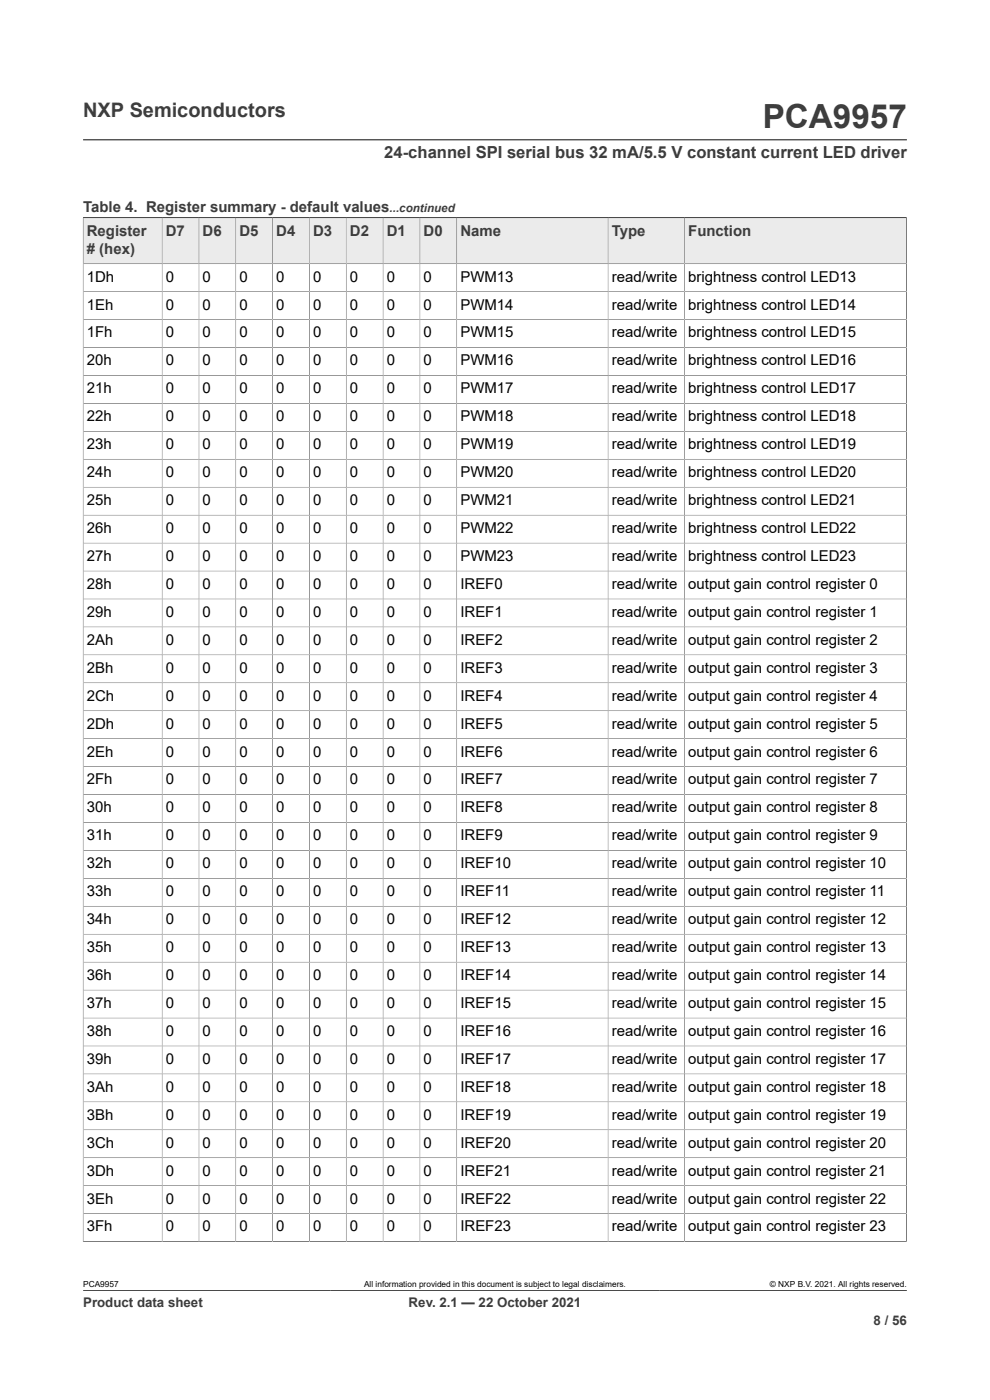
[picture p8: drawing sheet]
<svg xmlns="http://www.w3.org/2000/svg" width="210mm" height="297mm" viewBox="0 0 210 297" stroke-linecap="round" stroke-linejoin="round" font-family="sans-serif">
<defs><g id="words">
<text font-size="7.1" fill="#3c3c3c" x="161.8" y="27.2">PCA9957</text>
<text font-size="4.2" fill="#3c3c3c" x="17.6" y="24.8">NXP Semiconductors</text>
<text font-size="3.5" fill="#3c3c3c" x="81.5" y="33.5">24-channel SPI serial bus 32 mA/5.5 V constant current LED driver</text>
<g font-size="3.2" fill="#3c3c3c">
<text x="17.6" y="45.1">Table 4. Register summary - default values</text>
<text x="18.4" y="50">Register</text>
<text x="18.4" y="53.8"># (hex)</text>
<text x="35.2" y="50">D7</text>
<text x="43" y="50">D6</text>
<text x="50.8" y="50">D5</text>
<text x="58.6" y="50">D4</text>
<text x="66.4" y="50">D3</text>
<text x="74.2" y="50">D2</text>
<text x="82" y="50">D1</text>
<text x="89.9" y="50">D0</text>
<text x="97.7" y="50">Name</text>
<text x="129.8" y="50">Type</text>
<text x="146" y="50">Function</text>
</g>
<g font-size="3.2">
<text x="18.4" y="59.7">1Dh</text>
<text x="35.2" y="59.7">0</text>
<text x="43" y="59.7">0</text>
<text x="50.8" y="59.7">0</text>
<text x="58.6" y="59.7">0</text>
<text x="66.4" y="59.7">0</text>
<text x="74.2" y="59.7">0</text>
<text x="82" y="59.7">0</text>
<text x="89.9" y="59.7">0</text>
<text x="97.7" y="59.7">PWM13</text>
<text x="129.8" y="59.7">read/write</text>
<text x="146" y="59.7">brightness control LED13</text>
<text x="18.4" y="65.7">1Eh</text>
<text x="35.2" y="65.7">0</text>
<text x="43" y="65.7">0</text>
<text x="50.8" y="65.7">0</text>
<text x="58.6" y="65.7">0</text>
<text x="66.4" y="65.7">0</text>
<text x="74.2" y="65.7">0</text>
<text x="82" y="65.7">0</text>
<text x="89.9" y="65.7">0</text>
<text x="97.7" y="65.7">PWM14</text>
<text x="129.8" y="65.7">read/write</text>
<text x="146" y="65.7">brightness control LED14</text>
<text x="18.4" y="71.6">1Fh</text>
<text x="35.2" y="71.6">0</text>
<text x="43" y="71.6">0</text>
<text x="50.8" y="71.6">0</text>
<text x="58.6" y="71.6">0</text>
<text x="66.4" y="71.6">0</text>
<text x="74.2" y="71.6">0</text>
<text x="82" y="71.6">0</text>
<text x="89.9" y="71.6">0</text>
<text x="97.7" y="71.6">PWM15</text>
<text x="129.8" y="71.6">read/write</text>
<text x="146" y="71.6">brightness control LED15</text>
<text x="18.4" y="77.5">20h</text>
<text x="35.2" y="77.5">0</text>
<text x="43" y="77.5">0</text>
<text x="50.8" y="77.5">0</text>
<text x="58.6" y="77.5">0</text>
<text x="66.4" y="77.5">0</text>
<text x="74.2" y="77.5">0</text>
<text x="82" y="77.5">0</text>
<text x="89.9" y="77.5">0</text>
<text x="97.7" y="77.5">PWM16</text>
<text x="129.8" y="77.5">read/write</text>
<text x="146" y="77.5">brightness control LED16</text>
<text x="18.4" y="83.4">21h</text>
<text x="35.2" y="83.4">0</text>
<text x="43" y="83.4">0</text>
<text x="50.8" y="83.4">0</text>
<text x="58.6" y="83.4">0</text>
<text x="66.4" y="83.4">0</text>
<text x="74.2" y="83.4">0</text>
<text x="82" y="83.4">0</text>
<text x="89.9" y="83.4">0</text>
<text x="97.7" y="83.4">PWM17</text>
<text x="129.8" y="83.4">read/write</text>
<text x="146" y="83.4">brightness control LED17</text>
<text x="18.4" y="89.4">22h</text>
<text x="35.2" y="89.4">0</text>
<text x="43" y="89.4">0</text>
<text x="50.8" y="89.4">0</text>
<text x="58.6" y="89.4">0</text>
<text x="66.4" y="89.4">0</text>
<text x="74.2" y="89.4">0</text>
<text x="82" y="89.4">0</text>
<text x="89.9" y="89.4">0</text>
<text x="97.7" y="89.4">PWM18</text>
<text x="129.8" y="89.4">read/write</text>
<text x="146" y="89.4">brightness control LED18</text>
<text x="18.4" y="95.3">23h</text>
<text x="35.2" y="95.3">0</text>
<text x="43" y="95.3">0</text>
<text x="50.8" y="95.3">0</text>
<text x="58.6" y="95.3">0</text>
<text x="66.4" y="95.3">0</text>
<text x="74.2" y="95.3">0</text>
<text x="82" y="95.3">0</text>
<text x="89.9" y="95.3">0</text>
<text x="97.7" y="95.3">PWM19</text>
<text x="129.8" y="95.3">read/write</text>
<text x="146" y="95.3">brightness control LED19</text>
<text x="18.4" y="101.2">24h</text>
<text x="35.2" y="101.2">0</text>
<text x="43" y="101.2">0</text>
<text x="50.8" y="101.2">0</text>
<text x="58.6" y="101.2">0</text>
<text x="66.4" y="101.2">0</text>
<text x="74.2" y="101.2">0</text>
<text x="82" y="101.2">0</text>
<text x="89.9" y="101.2">0</text>
<text x="97.7" y="101.2">PWM20</text>
<text x="129.8" y="101.2">read/write</text>
<text x="146" y="101.2">brightness control LED20</text>
<text x="18.4" y="107.1">25h</text>
<text x="35.2" y="107.1">0</text>
<text x="43" y="107.1">0</text>
<text x="50.8" y="107.1">0</text>
<text x="58.6" y="107.1">0</text>
<text x="66.4" y="107.1">0</text>
<text x="74.2" y="107.1">0</text>
<text x="82" y="107.1">0</text>
<text x="89.9" y="107.1">0</text>
<text x="97.7" y="107.1">PWM21</text>
<text x="129.8" y="107.1">read/write</text>
<text x="146" y="107.1">brightness control LED21</text>
<text x="18.4" y="113.1">26h</text>
<text x="35.2" y="113.1">0</text>
<text x="43" y="113.1">0</text>
<text x="50.8" y="113.1">0</text>
<text x="58.6" y="113.1">0</text>
<text x="66.4" y="113.1">0</text>
<text x="74.2" y="113.1">0</text>
<text x="82" y="113.1">0</text>
<text x="89.9" y="113.1">0</text>
<text x="97.7" y="113.1">PWM22</text>
<text x="129.8" y="113.1">read/write</text>
<text x="146" y="113.1">brightness control LED22</text>
<text x="18.4" y="119">27h</text>
<text x="35.2" y="119">0</text>
<text x="43" y="119">0</text>
<text x="50.8" y="119">0</text>
<text x="58.6" y="119">0</text>
<text x="66.4" y="119">0</text>
<text x="74.2" y="119">0</text>
<text x="82" y="119">0</text>
<text x="89.9" y="119">0</text>
<text x="97.7" y="119">PWM23</text>
<text x="129.8" y="119">read/write</text>
<text x="146" y="119">brightness control LED23</text>
<text x="18.4" y="124.9">28h</text>
<text x="35.2" y="124.9">0</text>
<text x="43" y="124.9">0</text>
<text x="50.8" y="124.9">0</text>
<text x="58.6" y="124.9">0</text>
<text x="66.4" y="124.9">0</text>
<text x="74.2" y="124.9">0</text>
<text x="82" y="124.9">0</text>
<text x="89.9" y="124.9">0</text>
<text x="97.7" y="124.9">IREF0</text>
<text x="129.8" y="124.9">read/write</text>
<text x="146" y="124.9">output gain control register 0</text>
<text x="18.4" y="130.9">29h</text>
<text x="35.2" y="130.9">0</text>
<text x="43" y="130.9">0</text>
<text x="50.8" y="130.9">0</text>
<text x="58.6" y="130.9">0</text>
<text x="66.4" y="130.9">0</text>
<text x="74.2" y="130.9">0</text>
<text x="82" y="130.9">0</text>
<text x="89.9" y="130.9">0</text>
<text x="97.7" y="130.9">IREF1</text>
<text x="129.8" y="130.9">read/write</text>
<text x="146" y="130.9">output gain control register 1</text>
<text x="18.4" y="136.8">2Ah</text>
<text x="35.2" y="136.8">0</text>
<text x="43" y="136.8">0</text>
<text x="50.8" y="136.8">0</text>
<text x="58.6" y="136.8">0</text>
<text x="66.4" y="136.8">0</text>
<text x="74.2" y="136.8">0</text>
<text x="82" y="136.8">0</text>
<text x="89.9" y="136.8">0</text>
<text x="97.7" y="136.8">IREF2</text>
<text x="129.8" y="136.8">read/write</text>
<text x="146" y="136.8">output gain control register 2</text>
<text x="18.4" y="142.7">2Bh</text>
<text x="35.2" y="142.7">0</text>
<text x="43" y="142.7">0</text>
<text x="50.8" y="142.7">0</text>
<text x="58.6" y="142.7">0</text>
<text x="66.4" y="142.7">0</text>
<text x="74.2" y="142.7">0</text>
<text x="82" y="142.7">0</text>
<text x="89.9" y="142.7">0</text>
<text x="97.7" y="142.7">IREF3</text>
<text x="129.8" y="142.7">read/write</text>
<text x="146" y="142.7">output gain control register 3</text>
<text x="18.4" y="148.6">2Ch</text>
<text x="35.2" y="148.6">0</text>
<text x="43" y="148.6">0</text>
<text x="50.8" y="148.6">0</text>
<text x="58.6" y="148.6">0</text>
<text x="66.4" y="148.6">0</text>
<text x="74.2" y="148.6">0</text>
<text x="82" y="148.6">0</text>
<text x="89.9" y="148.6">0</text>
<text x="97.7" y="148.6">IREF4</text>
<text x="129.8" y="148.6">read/write</text>
<text x="146" y="148.6">output gain control register 4</text>
<text x="18.4" y="154.6">2Dh</text>
<text x="35.2" y="154.6">0</text>
<text x="43" y="154.6">0</text>
<text x="50.8" y="154.6">0</text>
<text x="58.6" y="154.6">0</text>
<text x="66.4" y="154.6">0</text>
<text x="74.2" y="154.6">0</text>
<text x="82" y="154.6">0</text>
<text x="89.9" y="154.6">0</text>
<text x="97.7" y="154.6">IREF5</text>
<text x="129.8" y="154.6">read/write</text>
<text x="146" y="154.6">output gain control register 5</text>
<text x="18.4" y="160.5">2Eh</text>
<text x="35.2" y="160.5">0</text>
<text x="43" y="160.5">0</text>
<text x="50.8" y="160.5">0</text>
<text x="58.6" y="160.5">0</text>
<text x="66.4" y="160.5">0</text>
<text x="74.2" y="160.5">0</text>
<text x="82" y="160.5">0</text>
<text x="89.9" y="160.5">0</text>
<text x="97.7" y="160.5">IREF6</text>
<text x="129.8" y="160.5">read/write</text>
<text x="146" y="160.5">output gain control register 6</text>
<text x="18.4" y="166.4">2Fh</text>
<text x="35.2" y="166.4">0</text>
<text x="43" y="166.4">0</text>
<text x="50.8" y="166.4">0</text>
<text x="58.6" y="166.4">0</text>
<text x="66.4" y="166.4">0</text>
<text x="74.2" y="166.4">0</text>
<text x="82" y="166.4">0</text>
<text x="89.9" y="166.4">0</text>
<text x="97.7" y="166.4">IREF7</text>
<text x="129.8" y="166.4">read/write</text>
<text x="146" y="166.4">output gain control register 7</text>
<text x="18.4" y="172.3">30h</text>
<text x="35.2" y="172.3">0</text>
<text x="43" y="172.3">0</text>
<text x="50.8" y="172.3">0</text>
<text x="58.6" y="172.3">0</text>
<text x="66.4" y="172.3">0</text>
<text x="74.2" y="172.3">0</text>
<text x="82" y="172.3">0</text>
<text x="89.9" y="172.3">0</text>
<text x="97.7" y="172.3">IREF8</text>
<text x="129.8" y="172.3">read/write</text>
<text x="146" y="172.3">output gain control register 8</text>
<text x="18.4" y="178.3">31h</text>
<text x="35.2" y="178.3">0</text>
<text x="43" y="178.3">0</text>
<text x="50.8" y="178.3">0</text>
<text x="58.6" y="178.3">0</text>
<text x="66.4" y="178.3">0</text>
<text x="74.2" y="178.3">0</text>
<text x="82" y="178.3">0</text>
<text x="89.9" y="178.3">0</text>
<text x="97.7" y="178.3">IREF9</text>
<text x="129.8" y="178.3">read/write</text>
<text x="146" y="178.3">output gain control register 9</text>
<text x="18.4" y="184.2">32h</text>
<text x="35.2" y="184.2">0</text>
<text x="43" y="184.2">0</text>
<text x="50.8" y="184.2">0</text>
<text x="58.6" y="184.2">0</text>
<text x="66.4" y="184.2">0</text>
<text x="74.2" y="184.2">0</text>
<text x="82" y="184.2">0</text>
<text x="89.9" y="184.2">0</text>
<text x="97.7" y="184.2">IREF10</text>
<text x="129.8" y="184.2">read/write</text>
<text x="146" y="184.2">output gain control register 10</text>
<text x="18.4" y="190.1">33h</text>
<text x="35.2" y="190.1">0</text>
<text x="43" y="190.1">0</text>
<text x="50.8" y="190.1">0</text>
<text x="58.6" y="190.1">0</text>
<text x="66.4" y="190.1">0</text>
<text x="74.2" y="190.1">0</text>
<text x="82" y="190.1">0</text>
<text x="89.9" y="190.1">0</text>
<text x="97.7" y="190.1">IREF11</text>
<text x="129.8" y="190.1">read/write</text>
<text x="146" y="190.1">output gain control register 11</text>
<text x="18.4" y="196">34h</text>
<text x="35.2" y="196">0</text>
<text x="43" y="196">0</text>
<text x="50.8" y="196">0</text>
<text x="58.6" y="196">0</text>
<text x="66.4" y="196">0</text>
<text x="74.2" y="196">0</text>
<text x="82" y="196">0</text>
<text x="89.9" y="196">0</text>
<text x="97.7" y="196">IREF12</text>
<text x="129.8" y="196">read/write</text>
<text x="146" y="196">output gain control register 12</text>
<text x="18.4" y="202">35h</text>
<text x="35.2" y="202">0</text>
<text x="43" y="202">0</text>
<text x="50.8" y="202">0</text>
<text x="58.6" y="202">0</text>
<text x="66.4" y="202">0</text>
<text x="74.2" y="202">0</text>
<text x="82" y="202">0</text>
<text x="89.9" y="202">0</text>
<text x="97.7" y="202">IREF13</text>
<text x="129.8" y="202">read/write</text>
<text x="146" y="202">output gain control register 13</text>
<text x="18.4" y="207.9">36h</text>
<text x="35.2" y="207.9">0</text>
<text x="43" y="207.9">0</text>
<text x="50.8" y="207.9">0</text>
<text x="58.6" y="207.9">0</text>
<text x="66.4" y="207.9">0</text>
<text x="74.2" y="207.9">0</text>
<text x="82" y="207.9">0</text>
<text x="89.9" y="207.9">0</text>
<text x="97.7" y="207.9">IREF14</text>
<text x="129.8" y="207.9">read/write</text>
<text x="146" y="207.9">output gain control register 14</text>
<text x="18.4" y="213.8">37h</text>
<text x="35.2" y="213.8">0</text>
<text x="43" y="213.8">0</text>
<text x="50.8" y="213.8">0</text>
<text x="58.6" y="213.8">0</text>
<text x="66.4" y="213.8">0</text>
<text x="74.2" y="213.8">0</text>
<text x="82" y="213.8">0</text>
<text x="89.9" y="213.8">0</text>
<text x="97.7" y="213.8">IREF15</text>
<text x="129.8" y="213.8">read/write</text>
<text x="146" y="213.8">output gain control register 15</text>
<text x="18.4" y="219.8">38h</text>
<text x="35.2" y="219.8">0</text>
<text x="43" y="219.8">0</text>
<text x="50.8" y="219.8">0</text>
<text x="58.6" y="219.8">0</text>
<text x="66.4" y="219.8">0</text>
<text x="74.2" y="219.8">0</text>
<text x="82" y="219.8">0</text>
<text x="89.9" y="219.8">0</text>
<text x="97.7" y="219.8">IREF16</text>
<text x="129.8" y="219.8">read/write</text>
<text x="146" y="219.8">output gain control register 16</text>
<text x="18.4" y="225.7">39h</text>
<text x="35.2" y="225.7">0</text>
<text x="43" y="225.7">0</text>
<text x="50.8" y="225.7">0</text>
<text x="58.6" y="225.7">0</text>
<text x="66.4" y="225.7">0</text>
<text x="74.2" y="225.7">0</text>
<text x="82" y="225.7">0</text>
<text x="89.9" y="225.7">0</text>
<text x="97.7" y="225.7">IREF17</text>
<text x="129.8" y="225.7">read/write</text>
<text x="146" y="225.7">output gain control register 17</text>
<text x="18.4" y="231.6">3Ah</text>
<text x="35.2" y="231.6">0</text>
<text x="43" y="231.6">0</text>
<text x="50.8" y="231.6">0</text>
<text x="58.6" y="231.6">0</text>
<text x="66.4" y="231.6">0</text>
<text x="74.2" y="231.6">0</text>
<text x="82" y="231.6">0</text>
<text x="89.9" y="231.6">0</text>
<text x="97.7" y="231.6">IREF18</text>
<text x="129.8" y="231.6">read/write</text>
<text x="146" y="231.6">output gain control register 18</text>
<text x="18.4" y="237.5">3Bh</text>
<text x="35.2" y="237.5">0</text>
<text x="43" y="237.5">0</text>
<text x="50.8" y="237.5">0</text>
<text x="58.6" y="237.5">0</text>
<text x="66.4" y="237.5">0</text>
<text x="74.2" y="237.5">0</text>
<text x="82" y="237.5">0</text>
<text x="89.9" y="237.5">0</text>
<text x="97.7" y="237.5">IREF19</text>
<text x="129.8" y="237.5">read/write</text>
<text x="146" y="237.5">output gain control register 19</text>
<text x="18.4" y="243.5">3Ch</text>
<text x="35.2" y="243.5">0</text>
<text x="43" y="243.5">0</text>
<text x="50.8" y="243.5">0</text>
<text x="58.6" y="243.5">0</text>
<text x="66.4" y="243.5">0</text>
<text x="74.2" y="243.5">0</text>
<text x="82" y="243.5">0</text>
<text x="89.9" y="243.5">0</text>
<text x="97.7" y="243.5">IREF20</text>
<text x="129.8" y="243.5">read/write</text>
<text x="146" y="243.5">output gain control register 20</text>
<text x="18.4" y="249.4">3Dh</text>
<text x="35.2" y="249.4">0</text>
<text x="43" y="249.4">0</text>
<text x="50.8" y="249.4">0</text>
<text x="58.6" y="249.4">0</text>
<text x="66.4" y="249.4">0</text>
<text x="74.2" y="249.4">0</text>
<text x="82" y="249.4">0</text>
<text x="89.9" y="249.4">0</text>
<text x="97.7" y="249.4">IREF21</text>
<text x="129.8" y="249.4">read/write</text>
<text x="146" y="249.4">output gain control register 21</text>
<text x="18.4" y="255.3">3Eh</text>
<text x="35.2" y="255.3">0</text>
<text x="43" y="255.3">0</text>
<text x="50.8" y="255.3">0</text>
<text x="58.6" y="255.3">0</text>
<text x="66.4" y="255.3">0</text>
<text x="74.2" y="255.3">0</text>
<text x="82" y="255.3">0</text>
<text x="89.9" y="255.3">0</text>
<text x="97.7" y="255.3">IREF22</text>
<text x="129.8" y="255.3">read/write</text>
<text x="146" y="255.3">output gain control register 22</text>
<text x="18.4" y="261.2">3Fh</text>
<text x="35.2" y="261.2">0</text>
<text x="43" y="261.2">0</text>
<text x="50.8" y="261.2">0</text>
<text x="58.6" y="261.2">0</text>
<text x="66.4" y="261.2">0</text>
<text x="74.2" y="261.2">0</text>
<text x="82" y="261.2">0</text>
<text x="89.9" y="261.2">0</text>
<text x="97.7" y="261.2">IREF23</text>
<text x="129.8" y="261.2">read/write</text>
<text x="146" y="261.2">output gain control register 23</text>
</g>
<g font-size="2.8" fill="#3c3c3c">
<text x="17.6" y="277.3">Product data sheet</text>
<text x="86.7" y="277.3">Rev. 2.1 — 22 October 2021</text>
<text x="185.3" y="281">8 / 56</text>
</g>
<text font-size="2.5" fill="#3c3c3c" x="82.6" y="45.1">...continued</text>
<g font-size="1.8">
<text x="17.6" y="273.1">PCA9957</text>
<text x="77.2" y="273.1">All information provided in this document is subject to legal disclaimers.</text>
<text x="163.3" y="273.1">© NXP B.V. 2021. All rights reserved.</text>
</g>
</g></defs>
<path d="M17.6 29.7h174.8M17.6 46.2h174.7" fill="none" stroke="#3c3c3c" stroke-width=".21"/>
<path d="M17.7 46.3h16.6v9.6h-16.6z" fill="#ebebeb"/>
<path d="M17.6 46.2h16.8v9.8h-16.8z" fill="none" stroke="#3c3c3c" stroke-width=".21"/>
<path d="M34.5 46.3h7.6v9.6h-7.6z" fill="#ebebeb"/>
<path d="M34.4 46.2h7.8v9.8h-7.8z" fill="none" stroke="#3c3c3c" stroke-width=".21"/>
<path d="M42.3 46.3h7.6v9.6h-7.6z" fill="#ebebeb"/>
<path d="M42.2 46.2h7.8v9.8h-7.8z" fill="none" stroke="#3c3c3c" stroke-width=".21"/>
<path d="M50.1 46.3h7.7v9.6h-7.7z" fill="#ebebeb"/>
<path d="M50 46.2h7.8v9.8h-7.8z" fill="none" stroke="#3c3c3c" stroke-width=".21"/>
<path d="M57.9 46.3h7.7v9.6h-7.7z" fill="#ebebeb"/>
<path d="M57.8 46.2h7.8v9.8h-7.8z" fill="none" stroke="#3c3c3c" stroke-width=".21"/>
<path d="M65.7 46.3h7.7v9.6h-7.7z" fill="#ebebeb"/>
<path d="M65.6 46.2h7.9v9.8h-7.9z" fill="none" stroke="#3c3c3c" stroke-width=".21"/>
<path d="M73.5 46.3h7.7v9.6h-7.7z" fill="#ebebeb"/>
<path d="M73.5 46.2h7.8v9.8h-7.8z" fill="none" stroke="#3c3c3c" stroke-width=".21"/>
<path d="M81.3 46.3h7.7v9.6h-7.7z" fill="#ebebeb"/>
<path d="M81.3 46.2h7.8v9.8h-7.8z" fill="none" stroke="#3c3c3c" stroke-width=".21"/>
<path d="M89.1 46.3h7.7v9.6h-7.7z" fill="#ebebeb"/>
<path d="M89.1 46.2h7.8v9.8h-7.8z" fill="none" stroke="#3c3c3c" stroke-width=".21"/>
<path d="M97 46.3h31.9v9.6h-31.9z" fill="#ebebeb"/>
<path d="M96.9 46.2h32.1v9.8h-32.1z" fill="none" stroke="#3c3c3c" stroke-width=".21"/>
<path d="M129.1 46.3h16v9.6h-16z" fill="#ebebeb"/>
<path d="M129 46.2h16.2v9.8h-16.2z" fill="none" stroke="#3c3c3c" stroke-width=".21"/>
<path d="M145.3 46.3h46.9v9.6h-46.9z" fill="#ebebeb"/>
<g fill="none" stroke="#3c3c3c" stroke-width=".21">
<path d="M17.6 46.2h174.7v217.3M34.4 56v207.4M42.2 56v207.4M50 56v207.4M57.8 56v207.4M65.6 56v207.4M73.5 56v207.4M81.3 56v207.4M89.1 56v207.4M96.9 56v207.4M129 56v207.4M145.2 46.2v217.2"/>
<path d="M192.3 56h-174.7v207.5M17.6 61.9h174.7M17.6 67.8h174.7M17.6 73.7h174.7M17.6 79.7h174.7M17.6 85.6h174.7M17.6 91.5h174.7M17.6 97.4h174.7M17.6 103.4h174.7M17.6 109.3h174.7M17.6 115.2h174.7M17.6 121.1h174.7"/>
<path d="M17.6 127.1h174.7M17.6 133h174.7M17.6 138.9h174.7M17.6 144.9h174.7M17.6 150.8h174.7M17.6 156.7h174.7M17.6 162.6h174.7M17.6 168.6h174.7M17.6 174.5h174.7M17.6 180.4h174.7M17.6 186.3h174.7M17.6 192.3h174.7"/>
<path d="M17.6 198.2h174.7M17.6 204.1h174.7M17.6 210h174.7M17.6 216h174.7M17.6 221.9h174.7M17.6 227.8h174.7M17.6 233.8h174.7M17.6 239.7h174.7M17.6 245.6h174.7M17.6 251.5h174.7M17.6 257.5h174.7M17.6 263.4h174.8"/>
<path d="M17.6 273.8h174.8"/>
</g>
<use href="#words"/>
</svg>
